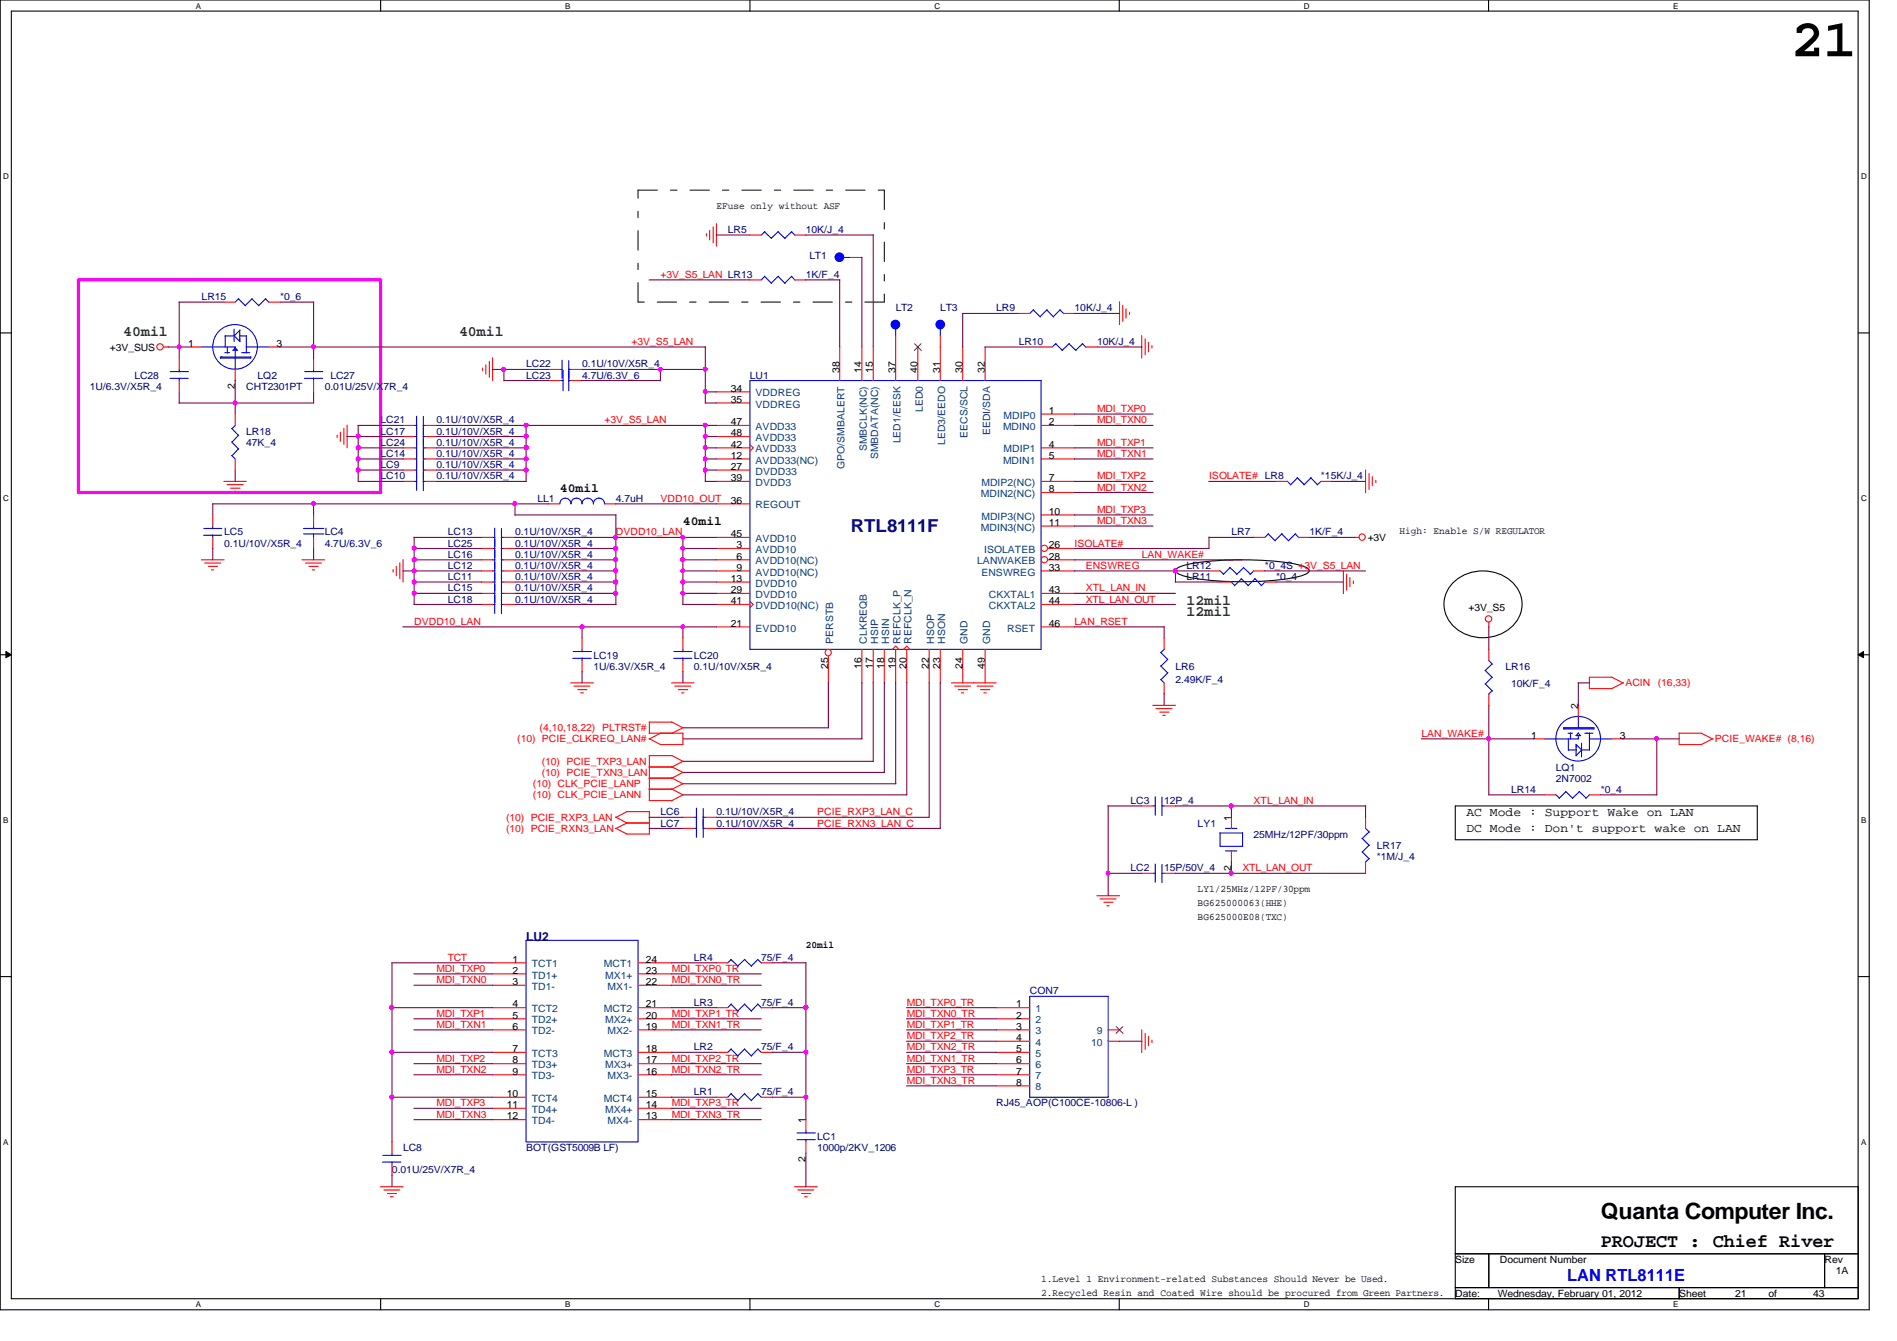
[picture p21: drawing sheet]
<svg xmlns="http://www.w3.org/2000/svg" width="297mm" height="210mm" viewBox="0 0 297 210" stroke-linecap="round" stroke-linejoin="round" font-family="sans-serif">
<defs><g id="words">
<text font-size="8.4" x="280.5" y="8.8">21</text>
<text font-size="3.5" x="250.7" y="190.8">Quanta Computer Inc.</text>
<text font-size="3" x="250.7" y="195.2">PROJECT : Chief River</text>
<text font-size="2.8" fill="#000080" x="133.2" y="83.2">RTL8111F</text>
<text font-size="2.6" fill="#00f" x="245.4" y="200.4">LAN RTL8111E</text>
<g font-size="2.3" fill="#008000">
<text x="19.3" y="52.7">40mil</text>
<text x="71.9" y="52.7">40mil</text>
<text x="185.8" y="94.7">12mil</text>
<text x="185.8" y="96.5">12mil</text>
</g>
<g font-size="1.9">
<text x="87.7" y="77">40mil</text>
<text x="106.9" y="82.2">40mil</text>
<text x="229.6" y="127.7">AC Mode : Support Wake on LAN</text>
<text x="229.6" y="130.2">DC Mode : Don't support wake on LAN</text>
</g>
<text font-size="1.9" fill="#000080" x="82.4" y="147.3">LU2</text>
<g font-size="1.6">
<text x="112.2" y="32.8">EFuse only without ASF</text>
<text x="17.2" y="54.9">+3V_SUS</text>
<text x="29.5" y="54.3">1</text>
<text x="43.3" y="54.3">3</text>
<text x="131.4" y="58.3" transform="rotate(-90 131.4 58.3)">38</text>
<text x="134.9" y="58.3" transform="rotate(-90 134.9 58.3)">14</text>
<text x="136.7" y="58.3" transform="rotate(-90 136.7 58.3)">15</text>
<text x="140.2" y="58.3" transform="rotate(-90 140.2 58.3)">37</text>
<text x="143.7" y="58.3" transform="rotate(-90 143.7 58.3)">40</text>
<text x="147.2" y="58.3" transform="rotate(-90 147.2 58.3)">31</text>
<text x="150.7" y="58.3" transform="rotate(-90 150.7 58.3)">30</text>
<text x="154.2" y="58.3" transform="rotate(-90 154.2 58.3)">32</text>
<text x="36.8" y="60.9" transform="rotate(-90 36.8 60.9)">2</text>
<text x="114.4" y="63">35</text>
<text x="114.4" y="61.3">34</text>
<text x="164.3" y="64.8">1</text>
<text x="114.4" y="71.8">12</text>
<text x="114.4" y="68.3">48</text>
<text x="114.4" y="66.5">47</text>
<text x="114.4" y="70.1">42</text>
<text x="164.3" y="66.5">2</text>
<text x="164.3" y="70.1">4</text>
<text x="164.3" y="71.8">5</text>
<text x="114.4" y="73.5">27</text>
<text x="114.4" y="75.3">39</text>
<text x="164.3" y="75.3">7</text>
<text x="164.3" y="77">8</text>
<text x="114.4" y="78.8">36</text>
<text x="164.3" y="80.6">10</text>
<text x="164.3" y="82.3">11</text>
<text x="219.1" y="83.6">High: Enable S/W REGULATOR</text>
<text x="114.4" y="84.1">45</text>
<text x="115.3" y="85.8">3</text>
<text x="115.3" y="87.6">6</text>
<text x="115.3" y="89.3">9</text>
<text x="164.3" y="89.3">33</text>
<text x="164.3" y="85.8">26</text>
<text x="164.3" y="87.6">28</text>
<text x="214.2" y="84.7">+3V</text>
<text x="114.4" y="91.1">13</text>
<text x="114.4" y="92.8">29</text>
<text x="114.4" y="94.6">41</text>
<text x="164.3" y="94.6">44</text>
<text x="164.3" y="92.8">43</text>
<text x="230" y="95.7">+3V_S5</text>
<text x="114.4" y="98.1">21</text>
<text x="164.3" y="98.1">46</text>
<text x="129.7" y="104.7" transform="rotate(-90 129.7 104.7)">25</text>
<text x="134.9" y="104.7" transform="rotate(-90 134.9 104.7)">16</text>
<text x="136.7" y="104.7" transform="rotate(-90 136.7 104.7)">17</text>
<text x="138.4" y="104.7" transform="rotate(-90 138.4 104.7)">18</text>
<text x="140.2" y="104.7" transform="rotate(-90 140.2 104.7)">19</text>
<text x="141.9" y="104.7" transform="rotate(-90 141.9 104.7)">20</text>
<text x="145.5" y="104.7" transform="rotate(-90 145.5 104.7)">22</text>
<text x="147.2" y="104.7" transform="rotate(-90 147.2 104.7)">23</text>
<text x="150.7" y="104.7" transform="rotate(-90 150.7 104.7)">24</text>
<text x="154.2" y="104.7" transform="rotate(-90 154.2 104.7)">49</text>
<text x="247.1" y="110.9" transform="rotate(-90 247.1 110.9)">2</text>
<text x="239.8" y="115.6">1</text>
<text x="253.6" y="115.6">3</text>
<text x="192.8" y="128.4" transform="rotate(-90 192.8 128.4)">1</text>
<text x="192.8" y="136.3" transform="rotate(-90 192.8 136.3)">2</text>
<text x="187.5" y="139.7">LY1/25MHz/12PF/30ppm</text>
<text x="187.5" y="141.8">BG625000063(HHE)</text>
<text x="187.5" y="144">BG625000E08(TXC)</text>
<text x="126.2" y="148.5">20mil</text>
<text x="80.3" y="150.7">1</text>
<text x="80.3" y="152.4">2</text>
<text x="80.3" y="154.2">3</text>
<text x="101.1" y="150.7">24</text>
<text x="101.1" y="152.4">23</text>
<text x="101.1" y="154.2">22</text>
<text x="80.3" y="157.7">4</text>
<text x="80.3" y="159.4">5</text>
<text x="80.3" y="161.2">6</text>
<text x="101.1" y="157.7">21</text>
<text x="101.1" y="159.4">20</text>
<text x="101.1" y="161.2">19</text>
<text x="159.1" y="157.7">1</text>
<text x="159.1" y="159.4">2</text>
<text x="159.1" y="161.2">3</text>
<text x="80.3" y="164.7">7</text>
<text x="80.3" y="166.5">8</text>
<text x="101.1" y="164.7">18</text>
<text x="101.1" y="166.5">17</text>
<text x="159.1" y="162.9">4</text>
<text x="159.1" y="164.7">5</text>
<text x="159.1" y="166.5">6</text>
<text x="79.4" y="171.7">10</text>
<text x="79.4" y="173.4">11</text>
<text x="80.3" y="168.2">9</text>
<text x="101.1" y="171.7">15</text>
<text x="101.1" y="173.4">14</text>
<text x="101.1" y="168.2">16</text>
<text x="159.1" y="168.2">7</text>
<text x="159.1" y="169.9">8</text>
<text x="79.4" y="175.2">12</text>
<text x="101.1" y="175.2">13</text>
<text x="126.2" y="175.8" transform="rotate(-90 126.2 175.8)">1</text>
<text x="126.2" y="181.8" transform="rotate(-90 126.2 181.8)">2</text>
<text x="227.9" y="197.7">Size</text>
<text x="234.9" y="197.7">Document Number</text>
<text x="285.7" y="197.7">Rev</text>
<text x="163" y="200.7">1.Level 1 Environment-related Substances Should Never be Used.</text>
<text x="163" y="202.9">2.Recycled Resin and Coated Wire should be procured from Green Partners.</text>
<text x="227.9" y="203">Date:</text>
<text x="234.5" y="203">Wednesday, February 01, 2012</text>
<text x="262.9" y="203">Sheet</text>
<text x="271.7" y="203">21</text>
<text x="276.9" y="203">of</text>
<text x="283.9" y="203">43</text>
<text x="287.4" y="199.5">1A</text>
</g>
<g font-size="1.6" fill="#000080">
<text x="114" y="36.5">LR5</text>
<text x="126.2" y="36.5">10K/J_4</text>
<text x="126.7" y="40.5">LT1</text>
<text x="31.6" y="47">LR15</text>
<text x="43.9" y="47">*0_6</text>
<text x="126.2" y="43.5">1K/F_4</text>
<text x="140.2" y="48.7">LT2</text>
<text x="147.2" y="48.7">LT3</text>
<text x="156" y="48.7">LR9</text>
<text x="168.3" y="48.7">10K/J_4</text>
<text x="21" y="59.3">LC28</text>
<text x="40.3" y="59.3">LQ2</text>
<text x="51.7" y="59.3">LC27</text>
<text x="82.4" y="59.3">LC23</text>
<text x="82.4" y="57.5">LC22</text>
<text x="91.1" y="59.3">4.7U/6.3V_6</text>
<text x="91.1" y="57.5">0.1U/10V/X5R_4</text>
<text x="117.4" y="59.3">LU1</text>
<text x="159.5" y="54">LR10</text>
<text x="171.8" y="54">10K/J_4</text>
<text x="14.1" y="61">1U/6.3V/X5R_4</text>
<text x="38.6" y="61">CHT2301PT</text>
<text x="50.8" y="61">0.01U/25V/X7R_4</text>
<text x="38.6" y="68">LR18</text>
<text x="38.6" y="69.8">47K_4</text>
<text x="59.6" y="68">LC17</text>
<text x="59.6" y="69.8">LC24</text>
<text x="59.6" y="71.5">LC14</text>
<text x="59.6" y="66.3">LC21</text>
<text x="68.4" y="68">0.1U/10V/X5R_4</text>
<text x="68.4" y="69.8">0.1U/10V/X5R_4</text>
<text x="68.4" y="71.5">0.1U/10V/X5R_4</text>
<text x="68.4" y="66.3">0.1U/10V/X5R_4</text>
<text x="59.6" y="75">LC10</text>
<text x="59.6" y="73.3">LC9</text>
<text x="68.4" y="75">0.1U/10V/X5R_4</text>
<text x="68.4" y="73.3">0.1U/10V/X5R_4</text>
<text x="198.1" y="75">LR8</text>
<text x="206.8" y="75">*15K/J_4</text>
<text x="35.1" y="83.8">LC5</text>
<text x="50.8" y="83.8">LC4</text>
<text x="70.1" y="83.8">LC13</text>
<text x="80.6" y="83.8">0.1U/10V/X5R_4</text>
<text x="84.2" y="78.5">LL1</text>
<text x="96.4" y="78.5">4.7uH</text>
<text x="192.8" y="83.8">LR7</text>
<text x="205.1" y="83.8">1K/F_4</text>
<text x="35.1" y="85.6">0.1U/10V/X5R_4</text>
<text x="50.8" y="85.6">4.7U/6.3V_6</text>
<text x="70.1" y="85.6">LC25</text>
<text x="70.1" y="87.3">LC16</text>
<text x="70.1" y="89.1">LC12</text>
<text x="80.6" y="85.6">0.1U/10V/X5R_4</text>
<text x="80.6" y="87.3">0.1U/10V/X5R_4</text>
<text x="80.6" y="89.1">0.1U/10V/X5R_4</text>
<text x="185.8" y="89.1">LR12</text>
<text x="198.1" y="89.1">*0_4S +3V_S5_LAN</text>
<text x="70.1" y="94.3">LC18</text>
<text x="70.1" y="90.8">LC11</text>
<text x="70.1" y="92.5">LC15</text>
<text x="80.6" y="94.3">0.1U/10V/X5R_4</text>
<text x="80.6" y="90.8">0.1U/10V/X5R_4</text>
<text x="80.6" y="92.5">0.1U/10V/X5R_4</text>
<text x="185.8" y="90.8">LR11</text>
<text x="199.8" y="90.8">*0_4</text>
<text x="92.9" y="103.1">LC19</text>
<text x="92.9" y="104.8">1U/6.3V/X5R_4</text>
<text x="108.7" y="103.1">LC20</text>
<text x="108.7" y="104.8">0.1U/10V/X5R_4</text>
<text x="184.1" y="104.8">LR6</text>
<text x="184.1" y="106.9">2.49K/F_4</text>
<text x="235.8" y="104.8">LR16</text>
<text x="236.6" y="107.6">10K/F_4</text>
<text x="177" y="125.9">LC3</text>
<text x="182.3" y="125.9">12P_4</text>
<text x="236.6" y="124.1">LR14</text>
<text x="243.6" y="120.6">LQ1</text>
<text x="243.6" y="122.3">2N7002</text>
<text x="250.7" y="124.1">*0_4</text>
<text x="103.4" y="127.6">LC6</text>
<text x="103.4" y="129.4">LC7</text>
<text x="112.2" y="127.6">0.1U/10V/X5R_4</text>
<text x="112.2" y="129.4">0.1U/10V/X5R_4</text>
<text x="187.5" y="129.4">LY1</text>
<text x="196.3" y="131.1">25MHz/12PF/30ppm</text>
<text x="177" y="136.4">LC2</text>
<text x="182.3" y="136.4">15P/50V_4</text>
<text x="215.6" y="132.9">LR17</text>
<text x="215.6" y="134.6">*1M/J_4</text>
<text x="108.7" y="150.4">LR4</text>
<text x="119.2" y="150.4">75/F_4</text>
<text x="161.2" y="155.7">CON7</text>
<text x="108.7" y="157.4">LR3</text>
<text x="119.2" y="157.4">75/F_4</text>
<text x="108.7" y="164.4">LR2</text>
<text x="119.2" y="164.4">75/F_4</text>
<text x="108.7" y="171.4">LR1</text>
<text x="119.2" y="171.4">75/F_4</text>
<text x="156" y="173.2">RJ45_AOP(C100CE-10806-L )</text>
<text x="128" y="178.4">LC1</text>
<text x="61.4" y="183.7">0.01U/25V/X7R_4</text>
<text x="63.1" y="180.2">LC8</text>
<text x="82.4" y="180.2">BOT(GST5009B LF)</text>
<text x="128" y="180.2">1000p/2KV_1206</text>
</g>
<g font-size="1.6" fill="#f00">
<text x="103.4" y="43.5">+3V_S5_LAN LR13</text>
<text x="98.9" y="54">+3V_S5_LAN</text>
<text x="171.8" y="64.5">MDI_TXP0</text>
<text x="94.7" y="66.3">+3V_S5_LAN</text>
<text x="171.8" y="66.3">MDI_TXN0</text>
<text x="171.8" y="71.5">MDI_TXN1</text>
<text x="171.8" y="69.8">MDI_TXP1</text>
<text x="171.8" y="75">MDI_TXP2</text>
<text x="171.8" y="76.8">MDI_TXN2</text>
<text x="189.3" y="75">ISOLATE#</text>
<text x="96.4" y="83.8">DVDD10_LAN</text>
<text x="103.4" y="78.5">VDD10_OUT</text>
<text x="171.8" y="82">MDI_TXN3</text>
<text x="171.8" y="80.3">MDI_TXP3</text>
<text x="168.3" y="85.6">ISOLATE#</text>
<text x="170" y="89.1">ENSWREG</text>
<text x="178.8" y="87.3">LAN_WAKE#</text>
<text x="170" y="94.3">XTL_LAN_OUT</text>
<text x="170" y="92.5">XTL_LAN_IN</text>
<text x="64.9" y="97.8">DVDD10_LAN</text>
<text x="168.3" y="97.8">LAN_RSET</text>
<text x="254.5" y="107.4">ACIN</text>
<text x="259.6" y="107.4">(16,33)</text>
<text x="81" y="116.2">(10) PCIE_CLKREQ_LAN#</text>
<text x="84.5" y="114.5">(4,10,18,22)</text>
<text x="84.8" y="119.7">(10) PCIE_TXP3_LAN</text>
<text x="94.3" y="114.5">PLTRST#</text>
<text x="222.6" y="115.4">LAN_WAKE#</text>
<text x="268.5" y="116.2">PCIE_WAKE# (8,16)</text>
<text x="83.4" y="123.2">(10) CLK_PCIE_LANP</text>
<text x="83.4" y="125">(10) CLK_PCIE_LANN</text>
<text x="84.8" y="121.5">(10) PCIE_TXN3_LAN</text>
<text x="196.3" y="125.9">XTL_LAN_IN</text>
<text x="79.2" y="128.5">(10) PCIE_RXP3_LAN</text>
<text x="79.2" y="130.3">(10) PCIE_RXN3_LAN</text>
<text x="128" y="129.4">PCIE_RXN3_LAN_C</text>
<text x="128" y="127.6">PCIE_RXP3_LAN_C</text>
<text x="194.6" y="136.4">XTL_LAN_OUT</text>
<text x="68.4" y="152.1">MDI_TXP0</text>
<text x="68.4" y="153.9">MDI_TXN0</text>
<text x="70.1" y="150.4">TCT</text>
<text x="105.2" y="152.1">MDI_TXP0_TR</text>
<text x="105.2" y="153.9">MDI_TXN0_TR</text>
<text x="68.4" y="160.9">MDI_TXN1</text>
<text x="68.4" y="159.2">MDI_TXP1</text>
<text x="105.2" y="159.2">MDI_TXP1_TR</text>
<text x="105.2" y="160.9">MDI_TXN1_TR</text>
<text x="142" y="159.2">MDI_TXN0_TR</text>
<text x="142" y="157.4">MDI_TXP0_TR</text>
<text x="142" y="160.9">MDI_TXP1_TR</text>
<text x="68.4" y="166.2">MDI_TXP2</text>
<text x="68.4" y="167.9">MDI_TXN2</text>
<text x="105.2" y="167.9">MDI_TXN2_TR</text>
<text x="105.2" y="166.2">MDI_TXP2_TR</text>
<text x="142" y="167.9">MDI_TXP3_TR</text>
<text x="142" y="166.2">MDI_TXN1_TR</text>
<text x="142" y="164.4">MDI_TXN2_TR</text>
<text x="142" y="162.6">MDI_TXP2_TR</text>
<text x="68.4" y="173.2">MDI_TXP3</text>
<text x="105.2" y="173.2">MDI_TXP3_TR</text>
<text x="142" y="169.7">MDI_TXN3_TR</text>
<text x="68.4" y="174.9">MDI_TXN3</text>
<text x="105.2" y="174.9">MDI_TXN3_TR</text>
</g>
<g font-size="1.6" fill="#004080">
<text x="118.3" y="63.8">VDDREG</text>
<text x="118.3" y="62.1">VDDREG</text>
<text x="144.5" y="64.5" transform="rotate(-90 144.5 64.5)">LED0</text>
<text x="157.1" y="65.5">MDIP0</text>
<text x="118.3" y="69">AVDD33</text>
<text x="118.3" y="67.3">AVDD33</text>
<text x="118.3" y="70.8">AVDD33</text>
<text x="135.7" y="70.7" transform="rotate(-90 135.7 70.7)">SMBCLK(NC)</text>
<text x="137.5" y="71.9" transform="rotate(-90 137.5 71.9)">SMBDATA(NC)</text>
<text x="141" y="69.4" transform="rotate(-90 141 69.4)">LED1/EESK</text>
<text x="148" y="69.6" transform="rotate(-90 148 69.6)">LED3/EEDO</text>
<text x="151.5" y="68.6" transform="rotate(-90 151.5 68.6)">EECS/SCL</text>
<text x="155" y="68.2" transform="rotate(-90 155 68.2)">EEDI/SDA</text>
<text x="157.1" y="67.3">MDIN0</text>
<text x="157.1" y="70.8">MDIP1</text>
<text x="118.3" y="74.3">DVDD33</text>
<text x="118.3" y="76.1">DVDD3</text>
<text x="118.3" y="72.6">AVDD33(NC)</text>
<text x="132.2" y="73.4" transform="rotate(-90 132.2 73.4)">GPO/SMBALERT</text>
<text x="153.6" y="77.8">MDIN2(NC)</text>
<text x="153.7" y="76.1">MDIP2(NC)</text>
<text x="157.1" y="72.6">MDIN1</text>
<text x="118.3" y="79.6">REGOUT</text>
<text x="153.6" y="83.1">MDIN3(NC)</text>
<text x="153.7" y="81.3">MDIP3(NC)</text>
<text x="118.3" y="86.6">AVDD10</text>
<text x="118.3" y="84.8">AVDD10</text>
<text x="118.3" y="88.3">AVDD10(NC)</text>
<text x="153" y="88.3">LANWAKEB</text>
<text x="154.1" y="86.6">ISOLATEB</text>
<text x="118.3" y="91.8">DVDD10</text>
<text x="118.3" y="93.6">DVDD10</text>
<text x="118.3" y="95.3">DVDD10(NC)</text>
<text x="118.3" y="90.1">AVDD10(NC)</text>
<text x="153.7" y="90.1">ENSWREG</text>
<text x="154.9" y="95.3">CKXTAL2</text>
<text x="154.9" y="93.6">CKXTAL1</text>
<text x="118.3" y="98.8">EVDD10</text>
<text x="130.5" y="100.8" transform="rotate(-90 130.5 100.8)">PERSTB</text>
<text x="135.7" y="100.8" transform="rotate(-90 135.7 100.8)">CLKREQB</text>
<text x="137.5" y="100.8" transform="rotate(-90 137.5 100.8)">HSIP</text>
<text x="139.2" y="100.8" transform="rotate(-90 139.2 100.8)">HSIN</text>
<text x="141" y="100.8" transform="rotate(-90 141 100.8)">REFCLK_P</text>
<text x="142.7" y="100.8" transform="rotate(-90 142.7 100.8)">REFCLK_N</text>
<text x="146.3" y="100.8" transform="rotate(-90 146.3 100.8)">HSOP</text>
<text x="148" y="100.8" transform="rotate(-90 148 100.8)">HSON</text>
<text x="151.5" y="100.8" transform="rotate(-90 151.5 100.8)">GND</text>
<text x="155" y="100.8" transform="rotate(-90 155 100.8)">GND</text>
<text x="157.7" y="98.8">RSET</text>
<text x="83.3" y="151.4">TCT1</text>
<text x="83.3" y="153.2">TD1+</text>
<text x="83.3" y="154.9">TD1-</text>
<text x="94.6" y="151.4">MCT1</text>
<text x="94.7" y="153.2">MX1+</text>
<text x="95.1" y="154.9">MX1-</text>
<text x="83.3" y="158.5">TCT2</text>
<text x="83.3" y="160.2">TD2+</text>
<text x="83.3" y="161.9">TD2-</text>
<text x="94.6" y="158.5">MCT2</text>
<text x="94.7" y="160.2">MX2+</text>
<text x="95.1" y="161.9">MX2-</text>
<text x="162.1" y="158.5">1</text>
<text x="162.1" y="160.2">2</text>
<text x="162.1" y="161.9">3</text>
<text x="171.7" y="161.9">9</text>
<text x="83.3" y="165.4">TCT3</text>
<text x="83.3" y="167.2">TD3+</text>
<text x="94.6" y="165.4">MCT3</text>
<text x="94.7" y="167.2">MX3+</text>
<text x="162.1" y="163.7">4</text>
<text x="162.1" y="165.4">5</text>
<text x="162.1" y="167.2">6</text>
<text x="170.9" y="163.7">10</text>
<text x="83.3" y="169">TD3-</text>
<text x="83.3" y="172.5">TCT4</text>
<text x="94.6" y="172.5">MCT4</text>
<text x="95.1" y="169">MX3-</text>
<text x="162.1" y="169">7</text>
<text x="162.1" y="170.7">8</text>
<text x="83.3" y="174.2">TD4+</text>
<text x="83.3" y="176">TD4-</text>
<text x="94.7" y="174.2">MX4+</text>
<text x="95.1" y="176">MX4-</text>
</g>
<g font-size="1.3">
<text x="30.7" y="1.4">A</text>
<text x="88.5" y="1.4">B</text>
<text x="146.3" y="1.4">C</text>
<text x="204.2" y="1.4">D</text>
<text x="262" y="1.4">E</text>
<text x=".5" y="28.1">D</text>
<text x="291.4" y="28.1">D</text>
<text x=".5" y="78.4">C</text>
<text x="291.4" y="78.4">C</text>
<text x=".5" y="128.8">B</text>
<text x="291.4" y="128.8">B</text>
<text x=".5" y="179.2">A</text>
<text x="291.4" y="179.2">A</text>
<text x="30.7" y="204.6">A</text>
<text x="88.5" y="204.6">B</text>
<text x="146.3" y="204.6">C</text>
<text x="204.2" y="204.6">D</text>
<text x="262" y="204.6">E</text>
</g>
</g></defs>
<path d="M0 0h292.7v205h-292.7zM1.8 1.7h289.2v201.6h-289.2z" fill="none" stroke="#000" stroke-width=".17"/>
<g fill="#fff">
<path d="M30.7 .2h.8v1.4h-.8z"/>
<path d="M30.7 203.5h.8v1.4h-.8z"/>
</g>
<path d="M59.6 0v1.7M59.6 203.3v1.7" fill="none" stroke="#000" stroke-width=".17"/>
<g fill="#fff">
<path d="M88.5 .2h.8v1.4h-.8z"/>
<path d="M88.5 203.5h.8v1.4h-.8z"/>
</g>
<path d="M117.4 0v1.7M117.4 203.3v1.7" fill="none" stroke="#000" stroke-width=".17"/>
<g fill="#fff">
<path d="M146.3 .2h.9v1.4h-.9z"/>
<path d="M146.3 203.5h.9v1.4h-.9z"/>
</g>
<path d="M175.3 0v1.7M175.3 203.3v1.7" fill="none" stroke="#000" stroke-width=".17"/>
<g fill="#fff">
<path d="M204.2 .2h.9v1.4h-.9z"/>
<path d="M204.2 203.5h.9v1.4h-.9z"/>
</g>
<path d="M233.1 0v1.7M233.1 203.3v1.7" fill="none" stroke="#000" stroke-width=".17"/>
<g fill="#fff">
<path d="M262 .2h.8v1.4h-.8z"/>
<path d="M262 203.5h.8v1.4h-.8z"/>
<path d="M.5 26.9h.9v1.4h-.9z"/>
<path d="M291.4 26.9h.9v1.4h-.9z"/>
<path d="M.5 77.3h.9v1.4h-.9z"/>
<path d="M291.4 77.3h.9v1.4h-.9z"/>
</g>
<path d="M0 52.1h1.8M291 52.1h1.7" fill="none" stroke="#000" stroke-width=".17"/>
<g fill="#fff">
<path d="M.5 127.7h.8v1.4h-.8z"/>
<path d="M291.4 127.7h.8v1.4h-.8z"/>
</g>
<path d="M0 102.5h1.8M291 102.5h1.7" fill="none" stroke="#000" stroke-width=".17"/>
<path d="M.9 102l.9 .5-.9 .5zM291 102.5l.8-.5v1z" fill="#000"/>
<path d="M.9 102l.9 .5-.9 .5zM291 102.5l.8-.5v1z" fill="none" stroke="#000" stroke-width=".16"/>
<g fill="#fff">
<path d="M.5 178.1h.8v1.4h-.8z"/>
<path d="M291.4 178.1h.8v1.4h-.8z"/>
</g>
<path d="M184.2 89.1a9.9 9.9 0 0 1 4.6-1.2 52.5 52.5 0 0 1 14.5 .5 2.02 2.02 0 0 1 1.7 .9 2.03 2.03 0 0 1-1.7 1 48.6 48.6 0 0 1-17.6 0 2.01 2.01 0 0 1-1.6-1zM227.3 91.5a6.7 6.7 0 0 1 10.3 .7 4.9 4.9 0 0 1-2.6 7 6.5 6.5 0 0 1-8.6-3 4.6 4.6 0 0 1 .9-4.7zM227.9 126.2h47.3v5.2h-47.3zM0 152.9h1.8M291 152.9h1.7M227.9 185.8h63.1v17.5h-63.1zM227.9 196.3h63.1M233.1 196.3v5.2M285.7 196.3v5.2M227.9 201.5h63.1M262.9 201.5v1.8" fill="none" stroke="#000" stroke-width=".17"/>
<path d="M99.9 29.8h38.6M138.5 29.8v17.5M99.9 47.3v-17.5M138.5 47.3h-38.6" fill="none" stroke="#000" stroke-width=".16" stroke-dasharray="3 2 1 2"/>
<path d="M12.3 43.8h47.3v33.3h-47.3z" fill="none" stroke="#f0f" stroke-width=".51"/>
<g fill="none" stroke="#f00" stroke-width=".17">
<path d="M110.6 36.6v.4M111.1 36.1v1.4M111.7 35.5v2.5M112.2 35v3.5M25.6 54.3h.8M75.6 57.6v.4M76.1 57.1v1.4M76.6 56.6v2.5M77.1 56v3.6M117.4 43.8h1.8M124.5 43.8h1.7M175.3 47.2v3.6"/>
<path d="M175.8 47.8v2.5M176.3 48.3v1.5M176.9 48.9v.3M178.8 52.5v3.5M179.3 53v2.5M179.8 53.6v1.5M180.4 54.1v.4M35 75.4h3.6M35.6 75.9h2.5M36.1 76.4h1.5M36.6 76.9h.4M52.8 68.1v.4"/>
<path d="M53.3 67.6v1.5M53.8 67.1v2.5M54.4 66.5v3.6M63.1 68.3h1.8M63.1 70.1h1.8M63.1 71.8h1.8M66.6 68.3h1.8M66.6 70.1h1.8M66.6 71.8h1.8M213.8 73.6v3.5M214.4 74.1v2.5M214.9 74.6v1.4"/>
<path d="M215.4 75.2v.4M31.5 87.6h3.6M32 88.1h2.5M32.6 88.6h1.5M33.1 89.2h.4M47.3 87.6h3.5M47.8 88.1h2.5M48.4 88.6h1.4M48.9 89.2h.4M61.5 89.2v.3M62.1 88.6v1.5M62.6 88.1v2.5"/>
<path d="M63.1 87.6v3.5M75.4 94.6h1.7M78.9 94.6h1.7M196.3 84.1h1.8M203.3 84.1h1.8M210.4 89.4v3.5M210.9 89.9v2.5M211.4 90.4v1.4M211.9 90.9v.5M212 84.1h.8M233.1 97.4v.8M89.4 106.9h3.5"/>
<path d="M89.9 107.4h2.5M90.5 107.9h1.4M90.9 108.5h.5M101.6 113h3.6M101.6 114.8h5.3M101.6 115.6l1.8 .9M101.6 118.3h3.6M101.7 113v1.8M101.7 118.3v7M103.4 114.8l-1.8 .9M105.2 113l1.7 .9-1.7 .9M105.2 118.2l1.7 1-1.7 .9"/>
<path d="M105.2 106.9h3.5M105.7 107.4h2.5M106.2 107.9h1.5M106.7 108.5h.4M106.9 114.7v1.8h-3.5M149 106.9h7M149.5 107.4h2.5M150 107.9h1.5M150.5 108.5h.4M153 107.4h2.5M153.5 107.9h1.5M154 108.5h.4"/>
<path d="M180.5 110.4h3.6M181 110.9h2.5M181.6 111.5h1.4M182.1 112h.4M248.9 107.8h3.5M252.4 106l1.8 .9M252.4 106h-3.5v1.8M254.2 106.8l-1.8 1M262.9 114.8h3.5M262.9 114.7v1.8h3.5M266.4 114.8l1.8 .9M268.2 115.6l-1.8 .9"/>
<path d="M96.4 127.9l1.8 .9-1.8 .9M96.4 129.6l1.8 1M98.1 128.8h3.6M98.1 127h3.6M98.2 127l-1.8 1M101.6 123.5h3.6M101.6 121.8h3.6M101.6 120.1h3.6M101.6 125.3h3.6M101.7 127v3.6h-3.6M105.2 121.8l1.7 .9-1.7 .9M105.2 120l1.7 .9-1.7 .9"/>
<path d="M105.2 123.5l1.7 .9-1.7 .9M213.8 127.9v1.8M213.8 134.9v1.8M171.7 140.2h3.6M172.3 140.7h2.4M172.8 141.2h1.5M173.3 141.8h.4M178.8 161.2v3.6M179.3 161.8v2.5M179.8 162.2v1.5M180.4 162.8v.4M59.6 185.8h3.5"/>
<path d="M60.1 186.3h2.5M60.7 186.8h1.4M61.1 187.3h.4M124.4 185.8h3.6M124.9 186.3h2.5M125.5 186.8h1.5M126 187.3h.4"/>
<circle cx="25.1" cy="54.3" r=".5"/>
<circle cx="213.3" cy="84.1" r=".5"/>
<circle cx="233.1" cy="96.9" r=".5"/>
</g>
<g fill="none" stroke="#00f" stroke-width=".17">
<path d="M119.7 43.3l1.1 1.1M119.8 43.2l-.6 .6M121.8 43.3l1.1 1.1M121.9 43.2l-1.1 1.1M123.9 43.3l.6 .6M124 43.2l-1.1 1.1M64.9 68.3h.4M64.9 70.1h.4M64.9 71.8h.4M65.2 66.9v6.3M66.2 68.3h.4M66.2 70.1h.4"/>
<path d="M66.2 71.8h.4M66.3 66.9v6.4M77.1 94.6h.4M77.5 93.2v2.8M78.5 94.6h.4M78.5 93.2v2.9M198.6 83.6l1.1 1.1M198.6 83.5l-.5 .6M200.7 83.6l1.1 1.1M200.7 83.5l-1.1 1.1M202.8 83.6l.6 .6M202.9 83.5l-1.1 1.1"/>
<path d="M213.3 131.2l1.1 1.1M213.3 133.3l1.1 1.2M213.8 129.7l.6 .6M214.4 130.2l-1.1 1.1M214.4 132.3l-1.1 1.1M214.4 134.4l-.6 .6"/>
</g>
<circle cx="147.2" cy="50.8" r=".68" fill="#00f"/>
<g fill="none" stroke="#00f" stroke-width=".17">
<path d="M119.7 36.3l1.1 1M119.8 36.2l-.6 .6M121.8 36.3l1.1 1M121.9 36.2l-1.1 1.1M123.9 36.3l.6 .5M124 36.2l-1.1 1.1M147.2 51.5v1.1M64.9 75.4h.4M65.2 73.9v2.9M66.2 75.4h.4M66.3 74v2.8M87.7 78.9a.87 .87 0 0 1 .8-.9 .87 .87 0 0 1 .9 .9 .87 .87 0 0 1 .9-.9 .87 .87 0 0 1 .8 .9 .89 .89 0 0 1 .9-.9 .89 .89 0 0 1 .9 .9 .87 .87 0 0 1 .9-.9 .87 .87 0 0 1 .9 .9"/>
<path d="M77.1 85.9h.4M77.5 84.4v2.8M78.5 85.9h.4M78.5 84.5v2.8M105.5 103h2.8M105.5 102h2.9M106.9 101.6v.4M106.9 103v.4"/>
<circle cx="147.2" cy="50.8" r=".68"/>
</g>
<path d="M117.4 36.8h1.8M124.5 36.8h1.7M147.2 52.6v1.7M63.1 75.4h1.8M66.6 75.4h1.8M85.9 78.9h1.8M94.7 78.9h1.7M75.4 85.9h1.7M78.9 85.9h1.7M106.9 99.9v1.7M106.9 103.4v1.8" fill="none" stroke="#f00" stroke-width=".17"/>
<circle cx="131.4" cy="40.3" r=".68" fill="#00f"/>
<g fill="none" stroke="#00f" stroke-width=".17">
<path d="M87.7 59.6h.5M88.2 58v3.2M89 59.6h.4M89.1 58v3.2M132.1 40.3h1.1M64.9 73.6h.4M65.2 72.1v2.9M66.2 73.6h.4M66.3 72.2v2.9M201.5 75.3l.6 .6M203.1 74.8l1.1 1.1M203.2 74.8l-1.1 1.1"/>
<path d="M205.2 74.8l1.1 1.1M205.3 74.8l-1.1 1.1M206.8 75.4l-.6 .5M31.9 83.8h2.8M31.9 82.7h2.9M33.3 82.3v.5M33.3 83.7v.4M77.1 87.6h.4M77.1 91.1h.4M77.5 86.1v2.9M77.5 89.7v2.8M78.5 87.6h.4"/>
<path d="M78.5 91.1h.4M78.5 86.2v2.9M78.5 89.7v2.9M181.7 106.3l.6 .6M181.7 104.2l1.1 1.1M181.7 102.1l1.1 1.1M182.3 101.6l-.5 .6M182.9 105.3l-1.1 1.1M182.9 103.2l-1.1 1.1M191 130.4h3.6M191 130.4v2.1M191 132.5h3.6"/>
<path d="M191.9 129.7h1.8M191.9 133.2h1.8M194.6 130.3v2.2M114.5 171.2l1.1 1.1M114.5 171.2l-.5 .5M116.6 171.2l1.1 1.1M116.6 171.2l-1.1 1.1M118.7 171.2l.5 .6M118.7 171.2l-1.1 1.1"/>
<circle cx="131.4" cy="40.3" r=".68"/>
</g>
<g fill="none" stroke="#f00" stroke-width=".17">
<path d="M85.9 59.6h1.8M89.4 59.6h1.7M133.2 40.3h1.8M63.1 73.6h1.8M66.6 73.6h1.8M199.8 75.4h1.8M206.8 75.4h1.8M33.3 80.6v1.7M33.3 84.1v1.8M75.4 87.6h1.7M75.4 91.1h1.7M78.9 87.6h1.7"/>
<path d="M78.9 91.1h1.7M182.3 99.9v1.7M182.3 106.9v1.7M192.8 127.9v1.8M192.8 133.2v1.7M112.2 171.7h1.8M119.2 171.7h1.7"/>
</g>
<circle cx="140.2" cy="50.8" r=".68" fill="#00f"/>
<g fill="none" stroke="#00f" stroke-width=".17">
<path d="M26.6 59.2h2.9M26.7 58.2h2.8M28.1 57.8v.4M28.1 59.2v.4M31.6 54.3h5.3M34.5 55.9h4.8M34.5 55.9v.2M35.2 55.2h.7M35.3 52.5v1.8M35.3 52.6h1.2M35.6 54.3v.9M36.4 54.8h.8"/>
<path d="M36.7 51.5v2M36.8 54.4l.4 .4M36.8 54.3v1.6M36.8 56v1.8M36.9 54.4l-.4 .4M37.3 46.8l1.1 1.1M37.4 46.7l-.6 .6M37.5 52.6h1.1M37.5 51.7v1.7M37.6 51.6l-.9 1 .9 .9M37.8 55.2h1.3M38.6 54.3h3.5"/>
<path d="M38.6 52.5v2.7M39.3 55.8v.2h-4.8M39.5 46.8l1.1 1.1M39.5 46.7l-1.1 1.1M41.6 46.8l.5 .5M41.6 46.7l-1.1 1.1M47.7 59.2h2.8M47.7 58.2h2.8M49.1 57.8v.4M49.1 59.2v.4M87.7 57.8h.3M88 56.4v2.8"/>
<path d="M89 57.8h.4M89.1 56.4v2.9M117.4 59.6h45.6v42h-45.6zM140.2 51.5v1.1M161.8 48.5l1.1 1.1M161.8 48.5l-.6 .6M163.9 48.5l1.1 1.1M164 48.5l-1.1 1.1M165.3 53.8l1.1 1.1M165.4 53.8l-.6 .5M166 48.5l.6 .6M166 48.5l-1.1 1.1"/>
<path d="M167.4 53.8l1.1 1.1M167.4 53.8l-1.1 1M169.5 53.8l.5 .6M169.5 53.8l-1.1 1M36.3 71.3l.5 .5M36.3 69.2l1 1.1M36.3 67.1l1 1.1M36.9 66.5l-.6 .6M37.4 70.2l-1.1 1.1M37.4 68.1l-1.1 1.1M64.9 66.6h.4M65.2 65.2v2.8"/>
<path d="M66.2 66.6h.4M66.3 65.2v2.8M47.5 83.6h3.2M47.5 82.7h3.2M49.1 82.3v.5M49.1 83.5v.6M77.1 84.1h.4M77.1 89.4h.4M77.1 92.9h.4M77.5 82.7v2.8M77.5 87.9v2.9M77.5 91.4v2.9"/>
<path d="M78.5 84.1h.4M78.5 89.4h.4M78.5 92.9h.4M78.5 82.7v2.9M78.5 88v2.8M78.5 91.5v2.8M191 89.3l.6 .6M192.6 88.8l1.1 1.1M192.6 88.9l-1 1M192.8 91.1l.5 .6M194.3 90.6l1.1 1.1M194.4 90.6l-1.1 1.1"/>
<path d="M194.7 88.8l1.1 1.1M194.7 88.9l-1.1 1M196.3 89.4l-.6 .5M196.5 90.6l1 1.1M196.5 90.6l-1.1 1.1M198.1 91.1l-.6 .6M89.7 103h2.9M89.7 102h2.9M91.1 101.6v.4M91.1 103v.4M232.6 104.9l1.1 1.1M232.6 107.1l1.1 1.1"/>
<path d="M233.1 103.4l.6 .6M233.6 103.9l-1.1 1.1M233.6 106l-1.1 1.1M233.6 108.1l-.5 .6M241.9 115.7h5.3M244.8 113.9h4.8v.2M244.8 114.1h4.8M244.9 113.9v.2M245.5 114.8h.7M245.6 115.7v1.7M245.6 117.4h1.2M245.9 114.7v1"/>
<path d="M246.8 115.1h.7M246.8 116.5l.8 .9-.8 .9M246.8 116.5v1.8M247.1 114.7l.4 .4M247.1 112.1v1.9M247.1 115.1v.6M247.2 114.7l-.4 .4M247.6 117.4h1.3M247.6 116.3v2.2M248.2 114.8h1.2M248.9 115.7h3.5M248.9 114.7v2.7"/>
<path d="M108.7 127.9h.4M108.7 129.7h.4M109 126.5v4.6M110.1 127.9h.3M110.1 129.7h.3M110.1 126.5v4.6M180.5 126.2h.4M180.5 136.7h.4M180.9 124.7v2.9M180.9 135.3v2.8M181.9 126.2h.4M181.9 136.7h.4"/>
<path d="M181.9 124.8v2.8M181.9 135.3v2.8M243.6 124.4l.6 .5M245.1 123.9l1.1 1M245.2 123.9l-1.1 1.1M247.3 123.9l1.1 1M247.3 123.9l-1.1 1.1M248.9 124.4l-.6 .6M82.4 147.2h17.5v31.5h-17.5zM114.5 157.2l1.1 1.1M114.5 150.2l1.1 1.1M114.5 157.1l-.5 .6"/>
<path d="M114.5 150.2l-.5 .5M116.6 157.2l1.1 1.1M116.6 150.2l1.1 1.1M116.6 157.1l-1.1 1.1M116.6 150.2l-1.1 1M118.7 157.2l.5 .6M118.7 150.2l.5 .5M118.7 157.1l-1.1 1.1M118.7 150.2l-1.1 1M161.2 156h12.3v15.7h-12.3zM114.5 164.2l1.1 1.1M114.5 164.2l-.5 .5"/>
<path d="M116.6 164.2l1.1 1.1M116.6 164.2l-1.1 1.1M118.7 164.2l.5 .6M118.7 164.2l-1.1 1.1M124.8 178.4h2.9M124.8 177.3h2.9M126.2 177v.4M126.2 178.4v.3M59.9 181.9h2.9M59.9 180.8h2.9M61.4 180.5v.4M61.4 181.9v.3"/>
<circle cx="36.8" cy="54.3" r="3.5"/>
<circle cx="140.2" cy="50.8" r=".68"/>
<circle cx="247.1" cy="115.6" r="3.5"/>
</g>
<g fill="none" stroke="#f00" stroke-width=".17">
<path d="M28.1 56v1.8M28.1 59.6v1.7M29.8 54.3h1.8M35.1 47.3h1.7M36.8 57.8v1.8M42.1 54.3h1.8M42.1 47.3h1.8M49.1 56v1.8M49.1 59.6v1.7M85.9 57.8h1.8M89.4 57.8h1.7M131.5 54.3v5.3"/>
<path d="M135 54.3v5.3M136.7 54.3v5.3M140.2 52.6v7M143.7 54.3v5.3M147.2 54.3v5.3M150.7 54.3v5.3M154.3 54.3v5.3M159.5 49.1h1.7M163 54.3h1.8M166.5 49.1h1.8M170 54.3h1.8M36.8 64.8v1.8"/>
<path d="M36.8 71.8v1.8M63.1 66.6h1.8M66.6 66.6h1.8M112.2 66.6h5.2M112.2 70.1h5.2M112.2 71.8h5.2M112.2 75.4h5.2M112.2 78.9h5.2M112.2 63.1h5.2M112.2 61.3h5.2M112.2 73.6h5.2M112.2 68.3h5.2"/>
<path d="M117.4 69.6l.5 .5-.5 .5M163 64.8h5.3M163 66.6h5.3M163 70.1h5.3M163 71.8h5.3M163 75.4h5.3M163 77.1h5.3M49.1 80.6v1.7M49.1 84.1v1.8M75.4 84.1h1.7M75.4 89.4h1.7M75.4 92.9h1.7"/>
<path d="M78.9 84.1h1.7M78.9 89.4h1.7M78.9 92.9h1.7M91.1 99.9v1.7M112.2 84.1h5.2M112.2 91.1h5.2M112.2 98.1h5.2M112.2 85.9h5.2M112.2 87.6h5.2M112.2 89.4h5.2M112.2 92.9h5.2M112.2 94.6h5.2"/>
<path d="M117.4 94.1l.5 .5-.5 .5M163 98.1h5.3M163 89.4h5.3M163 80.6h5.3M163 82.3h5.3M163 92.9h5.3M163 94.6h5.3M164.1 85.9h4.2M164.1 87.6h4.2M189.3 89.4h1.7M191 91.1h1.8M196.3 89.4h1.8"/>
<path d="M198.1 91.1h1.7M91.1 103.4v1.8M129.7 102.7v4.2M135 101.6v5.3M136.7 101.6v5.3M138.5 101.6v5.3M139.7 101.6l.5-.5 .6 .5M140.2 101.6v5.3M141.5 101.6l.5-.5 .5 .5M142 101.6v5.3M145.5 101.6v5.3M147.2 101.6v5.3"/>
<path d="M150.7 101.6v5.3M154.3 101.6v5.3M233.1 101.6v1.8M233.1 108.6v1.8M240.1 115.7h1.8M247.1 110.4v1.7M252.4 115.7h1.8M106.9 127.9h1.8M106.9 129.7h1.8M110.4 127.9h1.8M110.4 129.7h1.8M178.8 126.2h1.7"/>
<path d="M178.8 136.7h1.7M182.3 126.2h1.8M182.3 136.7h1.8M241.9 124.4h1.7M248.9 124.4h1.8M77.1 157.7h5.3M77.1 150.7h5.3M77.1 159.5h5.3M77.1 152.4h5.3M77.1 154.2h5.3M99.9 157.7h5.3M99.9 150.7h5.3"/>
<path d="M99.9 159.5h5.3M99.9 152.4h5.3M99.9 154.2h5.3M112.2 157.7h1.8M112.2 150.7h1.8M119.2 157.7h1.7M119.2 150.7h1.7M156 157.7h5.2M156 159.5h5.2M61.4 178.7v1.8M77.1 164.7h5.3M77.1 161.2h5.3"/>
<path d="M77.1 166.5h5.3M77.1 168.2h5.3M77.1 171.7h5.3M77.1 173.5h5.3M77.1 175.3h5.3M99.9 164.7h5.3M99.9 161.2h5.3M99.9 166.5h5.3M99.9 168.2h5.3M99.9 171.7h5.3M99.9 173.5h5.3M99.9 175.3h5.3"/>
<path d="M112.2 164.7h1.8M119.2 164.7h1.7M126.2 175.3v1.7M126.2 178.7v1.8M156 164.7h5.2M156 161.2h5.2M156 163h5.2M156 166.5h5.2M156 168.2h5.2M156 170h5.2M173.5 161.2h1.8M173.5 163h1.8"/>
<path d="M61.4 182.2v1.8"/>
<circle cx="163.5" cy="87.6" r=".5"/>
<circle cx="163.5" cy="85.8" r=".5"/>
<circle cx="129.7" cy="102.1" r=".5"/>
</g>
<path d="M143.2 53.8l1.1 1.1M144.2 53.8l-1 1.1M174.8 160.7l1 1.1M175.8 160.7l-1.1 1.1" fill="none" stroke="#804000" stroke-width=".16"/>
<g fill="none" stroke="#800040" stroke-width=".17">
<path d="M112.1 36.8h5.3M126.1 36.8h10.6M136.7 36.7v17.6M26.3 54.3h3.5M28 47.3h7.1M28.1 47.3v8.7M36.8 59.5v5.3M43.8 54.3h66.6M43.9 47.3h5.2M49.1 47.3v8.8M77.1 57.8h8.8M78.9 57.8v1.8"/>
<path d="M78.9 59.6h7M91.1 59.6h12.3M91.1 57.8h19.4M101.6 43.8h15.8M103.4 57.8v1.8M110.4 54.3v8.8M126.1 43.8h5.4M131.5 43.8v10.5M135 40.3v14M150.7 49.1h8.8M150.7 49.1v5.3M154.2 54.3h8.8"/>
<path d="M168.2 49.1h7.1M171.8 54.3h7M28 63.1h21.1M28.1 61.3v1.8M33.3 78.9h52.6M33.3 78.8v1.8M36.8 73.6v1.8M49.1 61.3v1.8M49.1 78.8v1.8M54.3 68.3h8.9M56 66.6h7.1M56.1 71.8h7.1"/>
<path d="M56.1 70.1h7.1M56.1 75.4h7.1M56.1 66.6v8.8M56.1 73.6h7.1M68.4 66.6h43.8M68.4 71.8h14M68.4 70.1h14M68.4 75.4h14M68.4 68.3h14M68.4 73.6h14M80.6 78.9v1.7M82.4 66.5v8.9"/>
<path d="M96.4 78.9h15.8M110.4 71.8h1.8M110.4 70.1h1.8M110.4 75.4h1.8M110.4 68.3h1.8M110.4 73.6h1.8M110.4 63.1h1.8M110.4 61.3h1.8M110.4 66.5v8.9M168.2 64.8h12.3M168.2 66.6h12.3M168.2 71.8h12.3"/>
<path d="M168.2 70.1h12.3M168.2 75.4h12.3M168.2 77.1h12.3M189.3 75.4h10.5M208.5 75.4h5.3M33.3 85.8v1.8M49.1 85.8v1.8M63.1 98.1h49.1M63.1 89.4h12.3M64.8 84.1h10.6M64.8 94.6h10.6M64.8 92.9h10.6"/>
<path d="M64.8 87.6h10.6M64.8 91.1h10.6M64.9 85.9h10.5M64.9 84.1v10.5M80.6 84.1h31.6M80.6 85.9h15.9M80.6 80.6h15.9M80.6 94.6h15.9M80.6 92.9h15.9M80.6 89.4h15.9M80.6 87.6h15.9M80.6 91.1h15.9"/>
<path d="M91.1 98.1v1.8M96.4 80.6v14M106.9 85.9h5.3M106.9 94.6h5.3M106.9 92.9h5.3M106.9 89.4h5.3M106.9 87.6h5.3M106.9 91.1h5.3M106.9 84.1v10.5M106.9 98.1v1.8M168.2 82.3h12.3M168.2 80.6h12.3"/>
<path d="M168.2 98.1h14.1M168.2 94.6h15.9M168.2 92.9h15.9M168.2 89.4h21.1M168.2 87.6h26.4M182.3 98.1v1.8M184 91.1h7M184.1 89.3v1.8M189.3 84.1h7M189.3 84.1v1.8h-21.1M198 89.4h15.8M199.8 91.1h10.6"/>
<path d="M205.1 84.1h7M233.1 98.1v3.5M91.1 105.1v1.8M106.9 119.2h29.9M106.9 115.7h28.1M106.9 113.9h22.8M106.9 105.1v1.8M129.7 106.8v7.1M135 106.8v8.9M136.7 106.8v12.4M138.5 106.8v14.1M140.2 106.8v15.9"/>
<path d="M142 106.8v17.6M145.5 106.8v21.1h-33.4M147.2 106.8v22.9h-35.1M182.3 108.6v1.8M222.5 115.7h17.6M233.1 110.4v14M247.1 106.9h1.8M247.1 106.9v3.5M254.2 115.7h8.8M259.4 115.6v8.8M101.6 129.7h5.3M101.6 127.9h5.3"/>
<path d="M106.9 122.7h33.4M106.9 124.4h35.1M106.9 120.9h31.6M173.5 136.7h5.3M173.5 126.2h5.3M173.5 126.1v14.1M184 136.7h29.8M184 126.2h29.8M192.8 126.1v1.8M192.8 134.9v1.8M213.8 126.1v1.8M233.1 124.4h8.8"/>
<path d="M250.7 124.4h8.8M61.3 150.7h15.8M61.3 157.7h15.8M61.4 150.7v28.1M64.8 152.4h12.3M64.8 154.2h12.3M64.8 159.5h12.3M105.2 150.7h7M105.2 157.7h7M105.2 152.4h14M105.2 154.2h14M105.2 159.5h14"/>
<path d="M120.9 150.7h5.3M120.9 157.7h5.3M126.2 150.7v24.6M141.9 157.7h14.1M141.9 159.5h14.1M61.3 164.7h15.8M61.3 171.7h15.8M64.8 168.2h12.3M64.8 166.5h12.3M64.8 175.3h12.3M64.8 173.5h12.3M64.8 161.2h12.3"/>
<path d="M105.2 168.2h14M105.2 166.5h14M105.2 175.3h14M105.2 173.5h14M105.2 164.7h7M105.2 171.7h7M105.2 161.2h14M120.9 164.7h5.3M120.9 171.7h5.3M141.9 168.2h14.1M141.9 166.5h14.1M141.9 164.7h14.1"/>
<path d="M141.9 161.2h14.1M141.9 170h14.1M141.9 163h14.1M175.3 163h3.5M61.4 184v1.8M126.2 180.5v5.3"/>
</g>
<circle cx="61.3" cy="171.7" r=".33" fill="#f0f"/>
<circle cx="61.3" cy="171.7" r=".33" fill="none" stroke="#f0f" stroke-width=".17"/>
<circle cx="126.2" cy="157.7" r=".34" fill="#f0f"/>
<circle cx="126.2" cy="157.7" r=".34" fill="none" stroke="#f0f" stroke-width=".17"/>
<circle cx="126.2" cy="164.7" r=".33" fill="#f0f"/>
<circle cx="126.2" cy="164.7" r=".33" fill="none" stroke="#f0f" stroke-width=".17"/>
<circle cx="126.2" cy="171.7" r=".33" fill="#f0f"/>
<circle cx="126.2" cy="171.7" r=".33" fill="none" stroke="#f0f" stroke-width=".17"/>
<circle cx="61.3" cy="157.7" r=".34" fill="#f0f"/>
<circle cx="61.3" cy="157.7" r=".34" fill="none" stroke="#f0f" stroke-width=".17"/>
<circle cx="61.3" cy="164.7" r=".33" fill="#f0f"/>
<circle cx="61.3" cy="164.7" r=".33" fill="none" stroke="#f0f" stroke-width=".17"/>
<circle cx="184" cy="89.3" r=".33" fill="#f0f"/>
<circle cx="184" cy="89.3" r=".33" fill="none" stroke="#f0f" stroke-width=".17"/>
<circle cx="106.9" cy="84.1" r=".32" fill="#f0f"/>
<circle cx="106.9" cy="84.1" r=".32" fill="none" stroke="#f0f" stroke-width=".17"/>
<circle cx="106.9" cy="87.6" r=".33" fill="#f0f"/>
<circle cx="106.9" cy="87.6" r=".33" fill="none" stroke="#f0f" stroke-width=".17"/>
<circle cx="106.9" cy="89.3" r=".32" fill="#f0f"/>
<circle cx="106.9" cy="89.3" r=".32" fill="none" stroke="#f0f" stroke-width=".17"/>
<circle cx="106.9" cy="92.9" r=".32" fill="#f0f"/>
<circle cx="106.9" cy="92.9" r=".32" fill="none" stroke="#f0f" stroke-width=".17"/>
<circle cx="106.9" cy="85.8" r=".32" fill="#f0f"/>
<circle cx="106.9" cy="85.8" r=".32" fill="none" stroke="#f0f" stroke-width=".17"/>
<circle cx="106.9" cy="91.1" r=".33" fill="#f0f"/>
<circle cx="106.9" cy="91.1" r=".33" fill="none" stroke="#f0f" stroke-width=".17"/>
<circle cx="96.4" cy="84.1" r=".33" fill="#f0f"/>
<circle cx="96.4" cy="84.1" r=".33" fill="none" stroke="#f0f" stroke-width=".17"/>
<circle cx="192.8" cy="136.7" r=".33" fill="#f0f"/>
<circle cx="192.8" cy="136.7" r=".33" fill="none" stroke="#f0f" stroke-width=".17"/>
<circle cx="192.8" cy="126.1" r=".34" fill="#f0f"/>
<circle cx="192.8" cy="126.1" r=".34" fill="none" stroke="#f0f" stroke-width=".17"/>
<circle cx="259.4" cy="115.6" r=".32" fill="#f0f"/>
<circle cx="259.4" cy="115.6" r=".32" fill="none" stroke="#f0f" stroke-width=".17"/>
<circle cx="233.1" cy="115.6" r=".32" fill="#f0f"/>
<circle cx="233.1" cy="115.6" r=".32" fill="none" stroke="#f0f" stroke-width=".17"/>
<circle cx="106.9" cy="98.1" r=".32" fill="#f0f"/>
<circle cx="106.9" cy="98.1" r=".32" fill="none" stroke="#f0f" stroke-width=".17"/>
<circle cx="91.1" cy="98.1" r=".33" fill="#f0f"/>
<circle cx="91.1" cy="98.1" r=".33" fill="none" stroke="#f0f" stroke-width=".17"/>
<circle cx="96.4" cy="85.8" r=".33" fill="#f0f"/>
<circle cx="96.4" cy="85.8" r=".33" fill="none" stroke="#f0f" stroke-width=".17"/>
<circle cx="96.4" cy="87.6" r=".34" fill="#f0f"/>
<circle cx="96.4" cy="87.6" r=".34" fill="none" stroke="#f0f" stroke-width=".17"/>
<circle cx="96.4" cy="89.3" r=".33" fill="#f0f"/>
<circle cx="96.4" cy="89.3" r=".33" fill="none" stroke="#f0f" stroke-width=".17"/>
<circle cx="96.4" cy="92.9" r=".33" fill="#f0f"/>
<circle cx="96.4" cy="92.9" r=".33" fill="none" stroke="#f0f" stroke-width=".17"/>
<circle cx="96.4" cy="91.1" r=".34" fill="#f0f"/>
<circle cx="96.4" cy="91.1" r=".34" fill="none" stroke="#f0f" stroke-width=".17"/>
<circle cx="49.1" cy="78.8" r=".33" fill="#f0f"/>
<circle cx="49.1" cy="78.8" r=".33" fill="none" stroke="#f0f" stroke-width=".17"/>
<circle cx="80.6" cy="78.8" r=".33" fill="#f0f"/>
<circle cx="80.6" cy="78.8" r=".33" fill="none" stroke="#f0f" stroke-width=".17"/>
<circle cx="56.1" cy="71.8" r=".33" fill="#f0f"/>
<circle cx="56.1" cy="71.8" r=".33" fill="none" stroke="#f0f" stroke-width=".17"/>
<circle cx="56.1" cy="70.1" r=".34" fill="#f0f"/>
<circle cx="56.1" cy="70.1" r=".34" fill="none" stroke="#f0f" stroke-width=".17"/>
<circle cx="64.9" cy="89.3" r=".33" fill="#f0f"/>
<circle cx="64.9" cy="89.3" r=".33" fill="none" stroke="#f0f" stroke-width=".17"/>
<circle cx="78.9" cy="57.8" r=".33" fill="#f0f"/>
<circle cx="78.9" cy="57.8" r=".33" fill="none" stroke="#f0f" stroke-width=".17"/>
<circle cx="56.1" cy="68.3" r=".33" fill="#f0f"/>
<circle cx="56.1" cy="68.3" r=".33" fill="none" stroke="#f0f" stroke-width=".17"/>
<circle cx="56.1" cy="73.6" r=".34" fill="#f0f"/>
<circle cx="56.1" cy="73.6" r=".34" fill="none" stroke="#f0f" stroke-width=".17"/>
<circle cx="64.9" cy="85.8" r=".33" fill="#f0f"/>
<circle cx="64.9" cy="85.8" r=".33" fill="none" stroke="#f0f" stroke-width=".17"/>
<circle cx="64.8" cy="91.1" r=".34" fill="#f0f"/>
<circle cx="64.8" cy="91.1" r=".34" fill="none" stroke="#f0f" stroke-width=".17"/>
<circle cx="173.5" cy="136.7" r=".32" fill="#f0f"/>
<circle cx="173.5" cy="136.7" r=".32" fill="none" stroke="#f0f" stroke-width=".17"/>
<circle cx="64.8" cy="87.6" r=".34" fill="#f0f"/>
<circle cx="64.8" cy="87.6" r=".34" fill="none" stroke="#f0f" stroke-width=".17"/>
<circle cx="64.9" cy="92.9" r=".33" fill="#f0f"/>
<circle cx="64.9" cy="92.9" r=".33" fill="none" stroke="#f0f" stroke-width=".17"/>
<circle cx="110.4" cy="71.8" r=".32" fill="#f0f"/>
<circle cx="110.4" cy="71.8" r=".32" fill="none" stroke="#f0f" stroke-width=".17"/>
<circle cx="110.4" cy="73.6" r=".33" fill="#f0f"/>
<circle cx="110.4" cy="73.6" r=".33" fill="none" stroke="#f0f" stroke-width=".17"/>
<circle cx="110.4" cy="57.8" r=".32" fill="#f0f"/>
<circle cx="110.4" cy="57.8" r=".32" fill="none" stroke="#f0f" stroke-width=".17"/>
<circle cx="82.4" cy="66.6" r=".33" fill="#f0f"/>
<circle cx="82.4" cy="66.6" r=".33" fill="none" stroke="#f0f" stroke-width=".17"/>
<circle cx="82.4" cy="71.8" r=".33" fill="#f0f"/>
<circle cx="82.4" cy="71.8" r=".33" fill="none" stroke="#f0f" stroke-width=".17"/>
<circle cx="110.4" cy="70.1" r=".33" fill="#f0f"/>
<circle cx="110.4" cy="70.1" r=".33" fill="none" stroke="#f0f" stroke-width=".17"/>
<circle cx="110.4" cy="66.6" r=".32" fill="#f0f"/>
<circle cx="110.4" cy="66.6" r=".32" fill="none" stroke="#f0f" stroke-width=".17"/>
<circle cx="82.4" cy="73.6" r=".34" fill="#f0f"/>
<circle cx="82.4" cy="73.6" r=".34" fill="none" stroke="#f0f" stroke-width=".17"/>
<circle cx="110.4" cy="61.3" r=".33" fill="#f0f"/>
<circle cx="110.4" cy="61.3" r=".33" fill="none" stroke="#f0f" stroke-width=".17"/>
<circle cx="110.4" cy="68.3" r=".32" fill="#f0f"/>
<circle cx="110.4" cy="68.3" r=".32" fill="none" stroke="#f0f" stroke-width=".17"/>
<circle cx="103.4" cy="57.8" r=".32" fill="#f0f"/>
<circle cx="103.4" cy="57.8" r=".32" fill="none" stroke="#f0f" stroke-width=".17"/>
<circle cx="82.4" cy="68.3" r=".33" fill="#f0f"/>
<circle cx="82.4" cy="68.3" r=".33" fill="none" stroke="#f0f" stroke-width=".17"/>
<circle cx="82.4" cy="70.1" r=".34" fill="#f0f"/>
<circle cx="82.4" cy="70.1" r=".34" fill="none" stroke="#f0f" stroke-width=".17"/>
<circle cx="28" cy="54.3" r=".32" fill="#f0f"/>
<circle cx="28" cy="54.3" r=".32" fill="none" stroke="#f0f" stroke-width=".17"/>
<circle cx="49.1" cy="54.3" r=".32" fill="#f0f"/>
<circle cx="49.1" cy="54.3" r=".32" fill="none" stroke="#f0f" stroke-width=".17"/>
<circle cx="36.8" cy="63.1" r=".32" fill="#f0f"/>
<circle cx="36.8" cy="63.1" r=".32" fill="none" stroke="#f0f" stroke-width=".17"/>
<use href="#words"/>
</svg>
